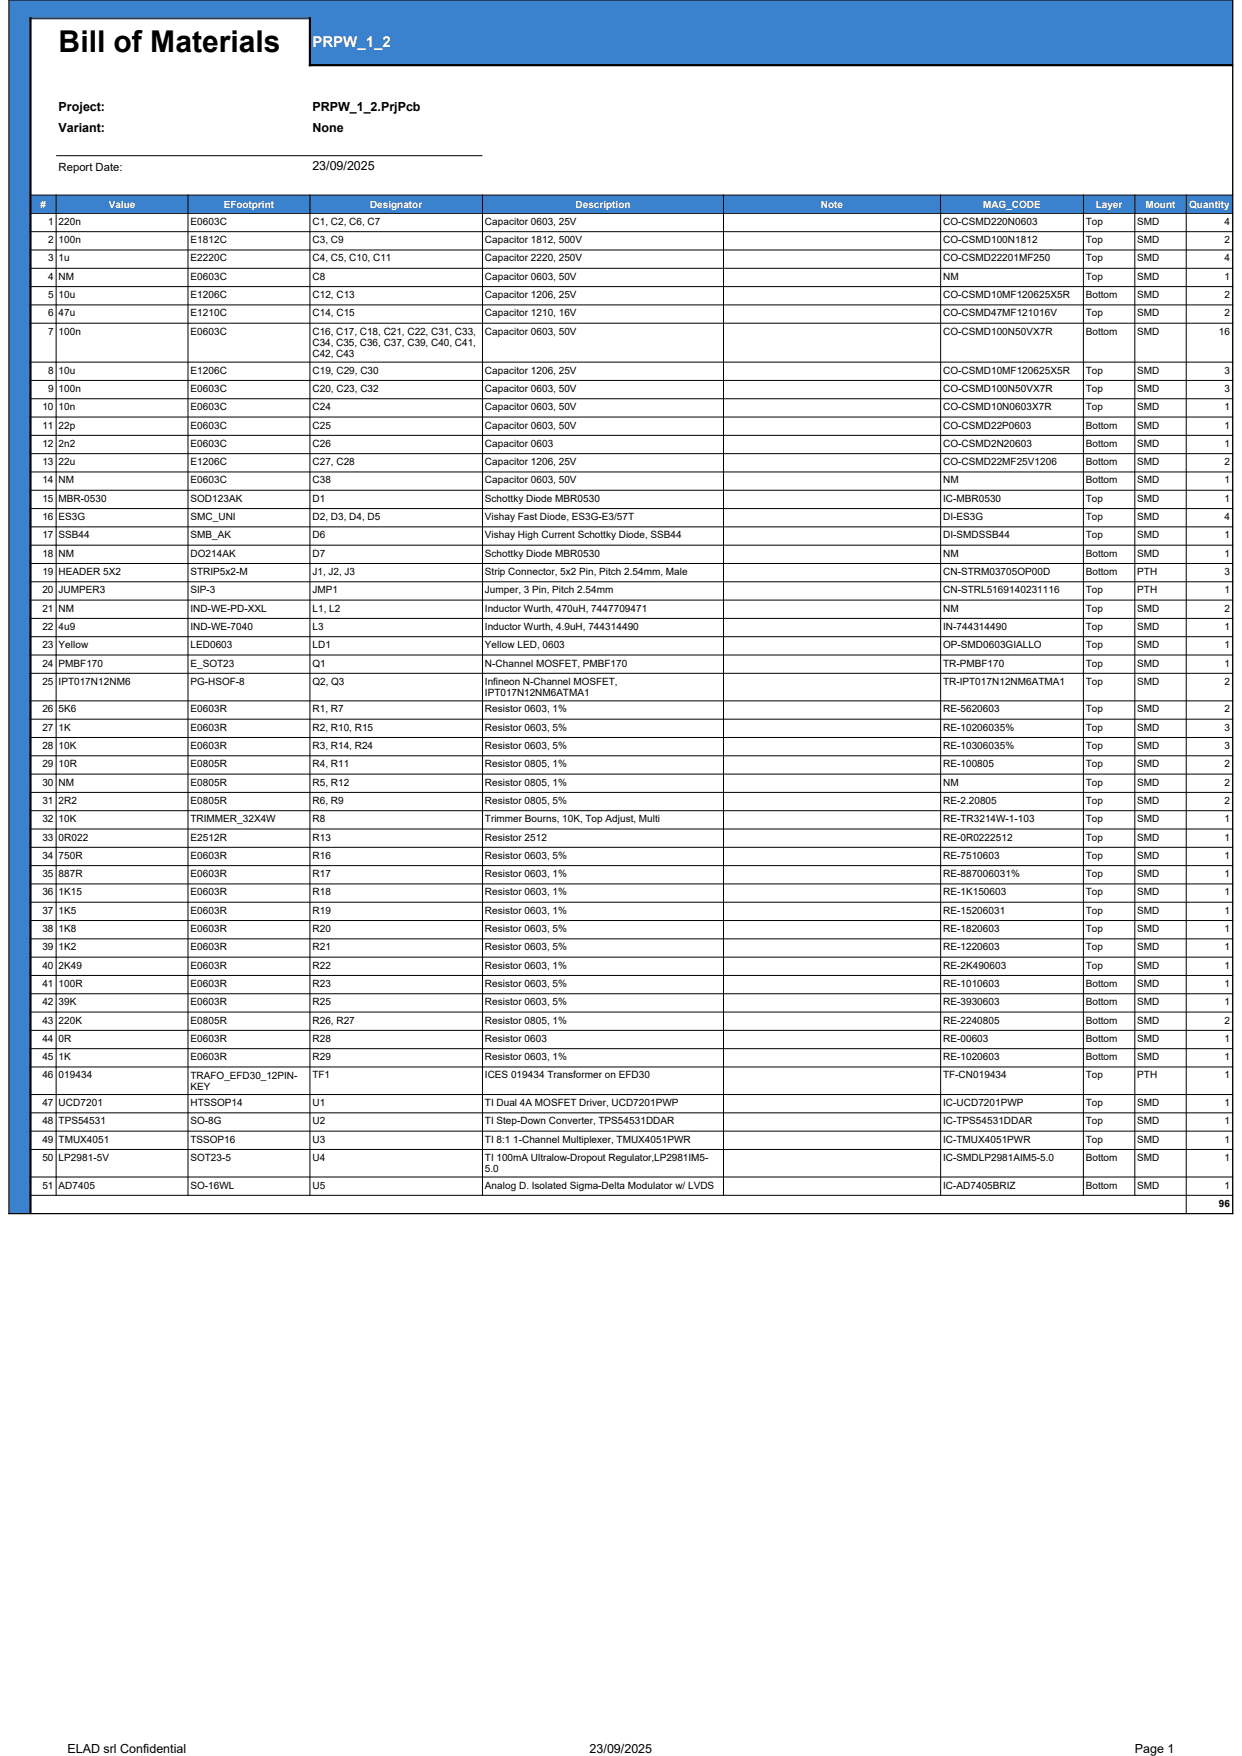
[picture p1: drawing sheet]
<svg xmlns="http://www.w3.org/2000/svg" width="210mm" height="297mm" viewBox="0 0 210 297" stroke-linecap="round" stroke-linejoin="round" font-family="sans-serif">
<defs><g id="words">
<text font-size="5.1" x="9.9" y="8.8">Bill of Materials</text>
<text font-size="2.5" fill="#fff" x="52.8" y="7.9">PRPW_1_2</text>
<g font-size="2.1">
<text x="9.9" y="18.7">Project:</text>
<text x="9.9" y="22.4">Variant:</text>
<text x="52.8" y="18.7">PRPW_1_2.PrjPcb</text>
<text x="52.8" y="22.4">None</text>
<text x="52.8" y="28.8">23/09/2025</text>
<text x="11.4" y="296.5">ELAD srl Confidential</text>
<text x="99.7" y="296.5">23/09/2025</text>
<text x="191.9" y="296.5">Page 1</text>
</g>
<text font-size="1.9" x="9.9" y="28.9">Report Date:</text>
<g font-size="1.7" fill="#fff">
<text x="6.8" y="35.1">#</text>
<text x="18.4" y="35.1">Value</text>
<text x="37.8" y="35.1">EFootprint</text>
<text x="62.6" y="35.1">Designator</text>
<text x="97.3" y="35.1">Description</text>
<text x="138.8" y="35.1">Note</text>
<text x="166.2" y="35.1">MAG_CODE</text>
<text x="185.3" y="35.1">Layer</text>
<text x="193.7" y="35.1">Mount</text>
<text x="201.1" y="35.1">Quantity</text>
</g>
<g font-size="1.7">
<text x="8.1" y="38">1</text>
<text x="8.1" y="41.1">2</text>
<text x="9.9" y="38">220n</text>
<text x="9.9" y="41.1">100n</text>
<text x="32.2" y="38">E0603C</text>
<text x="32.2" y="41.1">E1812C</text>
<text x="52.8" y="38">C1, C2, C6, C7</text>
<text x="52.8" y="41.1">C3, C9</text>
<text x="82" y="38">Capacitor 0603, 25V</text>
<text x="82" y="41.1">Capacitor 1812, 500V</text>
<text x="159.5" y="38">CO-CSMD220N0603</text>
<text x="159.5" y="41.1">CO-CSMD100N1812</text>
<text x="183.6" y="38">Top</text>
<text x="183.6" y="41.1">Top</text>
<text x="192.3" y="38">SMD</text>
<text x="192.3" y="41.1">SMD</text>
<text x="207.1" y="38">4</text>
<text x="207.1" y="41.1">2</text>
<text x="8.1" y="44.2">3</text>
<text x="8.1" y="47.3">4</text>
<text x="9.9" y="44.2">1u</text>
<text x="9.9" y="47.3">NM</text>
<text x="32.2" y="44.2">E2220C</text>
<text x="32.2" y="47.3">E0603C</text>
<text x="52.8" y="44.2">C4, C5, C10, C11</text>
<text x="52.8" y="47.3">C8</text>
<text x="82" y="44.2">Capacitor 2220, 250V</text>
<text x="82" y="47.3">Capacitor 0603, 50V</text>
<text x="159.5" y="44.2">CO-CSMD22201MF250</text>
<text x="159.5" y="47.3">NM</text>
<text x="183.6" y="44.2">Top</text>
<text x="183.6" y="47.3">Top</text>
<text x="192.3" y="44.2">SMD</text>
<text x="192.3" y="47.3">SMD</text>
<text x="207.1" y="44.2">4</text>
<text x="207.1" y="47.3">1</text>
<text x="8.1" y="50.4">5</text>
<text x="8.1" y="53.5">6</text>
<text x="9.9" y="50.4">10u</text>
<text x="9.9" y="53.5">47u</text>
<text x="32.2" y="50.4">E1206C</text>
<text x="32.2" y="53.5">E1210C</text>
<text x="52.8" y="50.4">C12, C13</text>
<text x="52.8" y="53.5">C14, C15</text>
<text x="82" y="50.4">Capacitor 1206, 25V</text>
<text x="82" y="53.5">Capacitor 1210, 16V</text>
<text x="159.5" y="50.4">CO-CSMD10MF120625X5R</text>
<text x="159.5" y="53.5">CO-CSMD47MF121016V</text>
<text x="183.6" y="50.4">Bottom</text>
<text x="183.6" y="53.5">Top</text>
<text x="192.3" y="50.4">SMD</text>
<text x="192.3" y="53.5">SMD</text>
<text x="207.1" y="50.4">2</text>
<text x="207.1" y="53.5">2</text>
<text x="8.1" y="56.6">7</text>
<text x="9.9" y="56.6">100n</text>
<text x="32.2" y="56.6">E0603C</text>
<text x="52.8" y="56.6">C16, C17, C18, C21, C22, C31, C33,</text>
<text x="52.8" y="58.5">C34, C35, C36, C37, C39, C40, C41,</text>
<text x="82" y="56.6">Capacitor 0603, 50V</text>
<text x="159.5" y="56.6">CO-CSMD100N50VX7R</text>
<text x="183.6" y="56.6">Bottom</text>
<text x="192.3" y="56.6">SMD</text>
<text x="206.1" y="56.6">16</text>
<text x="8.1" y="63.2">8</text>
<text x="9.9" y="63.2">10u</text>
<text x="32.2" y="63.2">E1206C</text>
<text x="52.8" y="63.2">C19, C29, C30</text>
<text x="52.8" y="60.4">C42, C43</text>
<text x="82" y="63.2">Capacitor 1206, 25V</text>
<text x="159.5" y="63.2">CO-CSMD10MF120625X5R</text>
<text x="183.6" y="63.2">Top</text>
<text x="192.3" y="63.2">SMD</text>
<text x="207.1" y="63.2">3</text>
<text x="7.2" y="69.4">10</text>
<text x="8.1" y="66.3">9</text>
<text x="9.9" y="66.3">100n</text>
<text x="9.9" y="69.4">10n</text>
<text x="32.2" y="66.3">E0603C</text>
<text x="32.2" y="69.4">E0603C</text>
<text x="52.8" y="66.3">C20, C23, C32</text>
<text x="52.8" y="69.4">C24</text>
<text x="82" y="66.3">Capacitor 0603, 50V</text>
<text x="82" y="69.4">Capacitor 0603, 50V</text>
<text x="159.5" y="66.3">CO-CSMD100N50VX7R</text>
<text x="159.5" y="69.4">CO-CSMD10N0603X7R</text>
<text x="183.6" y="66.3">Top</text>
<text x="183.6" y="69.4">Top</text>
<text x="192.3" y="66.3">SMD</text>
<text x="192.3" y="69.4">SMD</text>
<text x="207.1" y="66.3">3</text>
<text x="207.1" y="69.4">1</text>
<text x="7.2" y="72.5">11</text>
<text x="7.2" y="75.6">12</text>
<text x="9.9" y="72.5">22p</text>
<text x="9.9" y="75.6">2n2</text>
<text x="32.2" y="72.5">E0603C</text>
<text x="32.2" y="75.6">E0603C</text>
<text x="52.8" y="72.5">C25</text>
<text x="52.8" y="75.6">C26</text>
<text x="82" y="72.5">Capacitor 0603, 50V</text>
<text x="82" y="75.6">Capacitor 0603</text>
<text x="159.5" y="72.5">CO-CSMD22P0603</text>
<text x="159.5" y="75.6">CO-CSMD2N20603</text>
<text x="183.6" y="72.5">Bottom</text>
<text x="183.6" y="75.6">Bottom</text>
<text x="192.3" y="72.5">SMD</text>
<text x="192.3" y="75.6">SMD</text>
<text x="207.1" y="72.5">1</text>
<text x="207.1" y="75.6">1</text>
<text x="7.2" y="78.7">13</text>
<text x="7.2" y="81.8">14</text>
<text x="9.9" y="78.7">22u</text>
<text x="9.9" y="81.8">NM</text>
<text x="32.2" y="78.7">E1206C</text>
<text x="32.2" y="81.8">E0603C</text>
<text x="52.8" y="78.7">C27, C28</text>
<text x="52.8" y="81.8">C38</text>
<text x="82" y="78.7">Capacitor 1206, 25V</text>
<text x="82" y="81.8">Capacitor 0603, 50V</text>
<text x="159.5" y="78.7">CO-CSMD22MF25V1206</text>
<text x="159.5" y="81.8">NM</text>
<text x="183.6" y="78.7">Bottom</text>
<text x="183.6" y="81.8">Bottom</text>
<text x="192.3" y="78.7">SMD</text>
<text x="192.3" y="81.8">SMD</text>
<text x="207.1" y="78.7">2</text>
<text x="207.1" y="81.8">1</text>
<text x="7.2" y="84.9">15</text>
<text x="7.2" y="88">16</text>
<text x="9.9" y="84.9">MBR-0530</text>
<text x="9.9" y="88">ES3G</text>
<text x="32.2" y="84.9">SOD123AK</text>
<text x="32.2" y="88">SMC_UNI</text>
<text x="52.8" y="84.9">D1</text>
<text x="52.8" y="88">D2, D3, D4, D5</text>
<text x="82" y="84.9">Schottky Diode MBR0530</text>
<text x="82" y="88">Vishay Fast Diode, ES3G-E3/57T</text>
<text x="159.5" y="84.9">IC-MBR0530</text>
<text x="159.5" y="88">DI-ES3G</text>
<text x="183.6" y="84.9">Top</text>
<text x="183.6" y="88">Top</text>
<text x="192.3" y="84.9">SMD</text>
<text x="192.3" y="88">SMD</text>
<text x="207.1" y="84.9">1</text>
<text x="207.1" y="88">4</text>
<text x="7.2" y="91.1">17</text>
<text x="7.2" y="94.2">18</text>
<text x="9.9" y="91.1">SSB44</text>
<text x="9.9" y="94.2">NM</text>
<text x="32.2" y="91.1">SMB_AK</text>
<text x="32.2" y="94.2">DO214AK</text>
<text x="52.8" y="91.1">D6</text>
<text x="52.8" y="94.2">D7</text>
<text x="82" y="91.1">Vishay High Current Schottky Diode, SSB44</text>
<text x="82" y="94.2">Schottky Diode MBR0530</text>
<text x="159.5" y="91.1">DI-SMDSSB44</text>
<text x="159.5" y="94.2">NM</text>
<text x="183.6" y="91.1">Top</text>
<text x="183.6" y="94.2">Bottom</text>
<text x="192.3" y="91.1">SMD</text>
<text x="192.3" y="94.2">SMD</text>
<text x="207.1" y="91.1">1</text>
<text x="207.1" y="94.2">1</text>
<text x="7.2" y="97.2">19</text>
<text x="7.2" y="100.3">20</text>
<text x="9.9" y="97.2">HEADER 5X2</text>
<text x="9.9" y="100.3">JUMPER3</text>
<text x="32.2" y="97.2">STRIP5x2-M</text>
<text x="32.2" y="100.3">SIP-3</text>
<text x="52.8" y="97.2">J1, J2, J3</text>
<text x="52.8" y="100.3">JMP1</text>
<text x="82" y="97.2">Strip Connector, 5x2 Pin, Pitch 2.54mm, Male</text>
<text x="82" y="100.3">Jumper, 3 Pin, Pitch 2.54mm</text>
<text x="159.5" y="97.2">CN-STRM03705OP00D</text>
<text x="159.5" y="100.3">CN-STRL5169140231116</text>
<text x="183.6" y="97.2">Bottom</text>
<text x="183.6" y="100.3">Top</text>
<text x="192.3" y="97.2">PTH</text>
<text x="192.3" y="100.3">PTH</text>
<text x="207.1" y="97.2">3</text>
<text x="207.1" y="100.3">1</text>
<text x="7.2" y="103.4">21</text>
<text x="7.2" y="106.5">22</text>
<text x="9.9" y="103.4">NM</text>
<text x="9.9" y="106.5">4u9</text>
<text x="32.2" y="103.4">IND-WE-PD-XXL</text>
<text x="32.2" y="106.5">IND-WE-7040</text>
<text x="52.8" y="103.4">L1, L2</text>
<text x="52.8" y="106.5">L3</text>
<text x="82" y="103.4">Inductor Wurth, 470uH, 7447709471</text>
<text x="82" y="106.5">Inductor Wurth, 4.9uH, 744314490</text>
<text x="159.5" y="103.4">NM</text>
<text x="159.5" y="106.5">IN-744314490</text>
<text x="183.6" y="103.4">Top</text>
<text x="183.6" y="106.5">Top</text>
<text x="192.3" y="103.4">SMD</text>
<text x="192.3" y="106.5">SMD</text>
<text x="207.1" y="103.4">2</text>
<text x="207.1" y="106.5">1</text>
<text x="7.2" y="109.6">23</text>
<text x="7.2" y="112.7">24</text>
<text x="9.9" y="109.6">Yellow</text>
<text x="9.9" y="112.7">PMBF170</text>
<text x="32.2" y="109.6">LED0603</text>
<text x="32.2" y="112.7">E_SOT23</text>
<text x="52.8" y="109.6">LD1</text>
<text x="52.8" y="112.7">Q1</text>
<text x="82" y="109.6">Yellow LED, 0603</text>
<text x="82" y="112.7">N-Channel MOSFET, PMBF170</text>
<text x="159.5" y="109.6">OP-SMD0603GIALLO</text>
<text x="159.5" y="112.7">TR-PMBF170</text>
<text x="183.6" y="109.6">Top</text>
<text x="183.6" y="112.7">Top</text>
<text x="192.3" y="109.6">SMD</text>
<text x="192.3" y="112.7">SMD</text>
<text x="207.1" y="109.6">1</text>
<text x="207.1" y="112.7">1</text>
<text x="7.2" y="115.8">25</text>
<text x="9.9" y="115.8">IPT017N12NM6</text>
<text x="32.2" y="115.8">PG-HSOF-8</text>
<text x="52.8" y="115.8">Q2, Q3</text>
<text x="82" y="115.8">Infineon N-Channel MOSFET,</text>
<text x="82" y="117.7">IPT017N12NM6ATMA1</text>
<text x="159.5" y="115.8">TR-IPT017N12NM6ATMA1</text>
<text x="183.6" y="115.8">Top</text>
<text x="192.3" y="115.8">SMD</text>
<text x="207.1" y="115.8">2</text>
<text x="7.2" y="120.5">26</text>
<text x="7.2" y="123.6">27</text>
<text x="9.9" y="120.5">5K6</text>
<text x="9.9" y="123.6">1K</text>
<text x="32.2" y="120.5">E0603R</text>
<text x="32.2" y="123.6">E0603R</text>
<text x="52.8" y="120.5">R1, R7</text>
<text x="52.8" y="123.6">R2, R10, R15</text>
<text x="82" y="120.5">Resistor 0603, 1%</text>
<text x="82" y="123.6">Resistor 0603, 5%</text>
<text x="159.5" y="120.5">RE-5620603</text>
<text x="159.5" y="123.6">RE-10206035%</text>
<text x="183.6" y="120.5">Top</text>
<text x="183.6" y="123.6">Top</text>
<text x="192.3" y="120.5">SMD</text>
<text x="192.3" y="123.6">SMD</text>
<text x="207.1" y="120.5">2</text>
<text x="207.1" y="123.6">3</text>
<text x="7.2" y="126.7">28</text>
<text x="7.2" y="129.8">29</text>
<text x="9.9" y="126.7">10K</text>
<text x="9.9" y="129.8">10R</text>
<text x="32.2" y="126.7">E0603R</text>
<text x="32.2" y="129.8">E0805R</text>
<text x="52.8" y="126.7">R3, R14, R24</text>
<text x="52.8" y="129.8">R4, R11</text>
<text x="82" y="126.7">Resistor 0603, 5%</text>
<text x="82" y="129.8">Resistor 0805, 1%</text>
<text x="159.5" y="126.7">RE-10306035%</text>
<text x="159.5" y="129.8">RE-100805</text>
<text x="183.6" y="126.7">Top</text>
<text x="183.6" y="129.8">Top</text>
<text x="192.3" y="126.7">SMD</text>
<text x="192.3" y="129.8">SMD</text>
<text x="207.1" y="126.7">3</text>
<text x="207.1" y="129.8">2</text>
<text x="7.2" y="132.9">30</text>
<text x="7.2" y="136">31</text>
<text x="9.9" y="132.9">NM</text>
<text x="9.9" y="136">2R2</text>
<text x="32.2" y="132.9">E0805R</text>
<text x="32.2" y="136">E0805R</text>
<text x="52.8" y="132.9">R5, R12</text>
<text x="52.8" y="136">R6, R9</text>
<text x="82" y="132.9">Resistor 0805, 1%</text>
<text x="82" y="136">Resistor 0805, 5%</text>
<text x="159.5" y="132.9">NM</text>
<text x="159.5" y="136">RE-2.20805</text>
<text x="183.6" y="132.9">Top</text>
<text x="183.6" y="136">Top</text>
<text x="192.3" y="132.9">SMD</text>
<text x="192.3" y="136">SMD</text>
<text x="207.1" y="132.9">2</text>
<text x="207.1" y="136">2</text>
<text x="7.2" y="139.1">32</text>
<text x="7.2" y="142.2">33</text>
<text x="9.9" y="139.1">10K</text>
<text x="9.9" y="142.2">0R022</text>
<text x="32.2" y="139.1">TRIMMER_32X4W</text>
<text x="32.2" y="142.2">E2512R</text>
<text x="52.8" y="139.1">R8</text>
<text x="52.8" y="142.2">R13</text>
<text x="82" y="139.1">Trimmer Bourns, 10K, Top Adjust, Multi</text>
<text x="82" y="142.2">Resistor 2512</text>
<text x="159.5" y="139.1">RE-TR3214W-1-103</text>
<text x="159.5" y="142.2">RE-0R0222512</text>
<text x="183.6" y="139.1">Top</text>
<text x="183.6" y="142.2">Top</text>
<text x="192.3" y="139.1">SMD</text>
<text x="192.3" y="142.2">SMD</text>
<text x="207.1" y="139.1">1</text>
<text x="207.1" y="142.2">1</text>
<text x="7.2" y="145.3">34</text>
<text x="7.2" y="148.4">35</text>
<text x="9.9" y="145.3">750R</text>
<text x="9.9" y="148.4">887R</text>
<text x="32.2" y="145.3">E0603R</text>
<text x="32.2" y="148.4">E0603R</text>
<text x="52.8" y="145.3">R16</text>
<text x="52.8" y="148.4">R17</text>
<text x="82" y="145.3">Resistor 0603, 5%</text>
<text x="82" y="148.4">Resistor 0603, 1%</text>
<text x="159.5" y="145.3">RE-7510603</text>
<text x="159.5" y="148.4">RE-887006031%</text>
<text x="183.6" y="145.3">Top</text>
<text x="183.6" y="148.4">Top</text>
<text x="192.3" y="145.3">SMD</text>
<text x="192.3" y="148.4">SMD</text>
<text x="207.1" y="145.3">1</text>
<text x="207.1" y="148.4">1</text>
<text x="7.2" y="151.4">36</text>
<text x="7.2" y="154.5">37</text>
<text x="9.9" y="151.4">1K15</text>
<text x="9.9" y="154.5">1K5</text>
<text x="32.2" y="151.4">E0603R</text>
<text x="32.2" y="154.5">E0603R</text>
<text x="52.8" y="151.4">R18</text>
<text x="52.8" y="154.5">R19</text>
<text x="82" y="151.4">Resistor 0603, 1%</text>
<text x="82" y="154.5">Resistor 0603, 1%</text>
<text x="159.5" y="151.4">RE-1K150603</text>
<text x="159.5" y="154.5">RE-15206031</text>
<text x="183.6" y="151.4">Top</text>
<text x="183.6" y="154.5">Top</text>
<text x="192.3" y="151.4">SMD</text>
<text x="192.3" y="154.5">SMD</text>
<text x="207.1" y="151.4">1</text>
<text x="207.1" y="154.5">1</text>
<text x="7.2" y="157.6">38</text>
<text x="7.2" y="160.7">39</text>
<text x="9.9" y="157.6">1K8</text>
<text x="9.9" y="160.7">1K2</text>
<text x="32.2" y="157.6">E0603R</text>
<text x="32.2" y="160.7">E0603R</text>
<text x="52.8" y="157.6">R20</text>
<text x="52.8" y="160.7">R21</text>
<text x="82" y="157.6">Resistor 0603, 5%</text>
<text x="82" y="160.7">Resistor 0603, 5%</text>
<text x="159.5" y="157.6">RE-1820603</text>
<text x="159.5" y="160.7">RE-1220603</text>
<text x="183.6" y="157.6">Top</text>
<text x="183.6" y="160.7">Top</text>
<text x="192.3" y="157.6">SMD</text>
<text x="192.3" y="160.7">SMD</text>
<text x="207.1" y="157.6">1</text>
<text x="207.1" y="160.7">1</text>
<text x="7.2" y="163.8">40</text>
<text x="7.2" y="166.9">41</text>
<text x="9.9" y="163.8">2K49</text>
<text x="9.9" y="166.9">100R</text>
<text x="32.2" y="163.8">E0603R</text>
<text x="32.2" y="166.9">E0603R</text>
<text x="52.8" y="163.8">R22</text>
<text x="52.8" y="166.9">R23</text>
<text x="82" y="163.8">Resistor 0603, 1%</text>
<text x="82" y="166.9">Resistor 0603, 5%</text>
<text x="159.5" y="163.8">RE-2K490603</text>
<text x="159.5" y="166.9">RE-1010603</text>
<text x="183.6" y="163.8">Top</text>
<text x="183.6" y="166.9">Bottom</text>
<text x="192.3" y="163.8">SMD</text>
<text x="192.3" y="166.9">SMD</text>
<text x="207.1" y="163.8">1</text>
<text x="207.1" y="166.9">1</text>
<text x="7.2" y="170">42</text>
<text x="7.2" y="173.1">43</text>
<text x="9.9" y="170">39K</text>
<text x="9.9" y="173.1">220K</text>
<text x="32.2" y="170">E0603R</text>
<text x="32.2" y="173.1">E0805R</text>
<text x="52.8" y="170">R25</text>
<text x="52.8" y="173.1">R26, R27</text>
<text x="82" y="170">Resistor 0603, 5%</text>
<text x="82" y="173.1">Resistor 0805, 1%</text>
<text x="159.5" y="170">RE-3930603</text>
<text x="159.5" y="173.1">RE-2240805</text>
<text x="183.6" y="170">Bottom</text>
<text x="183.6" y="173.1">Bottom</text>
<text x="192.3" y="170">SMD</text>
<text x="192.3" y="173.1">SMD</text>
<text x="207.1" y="170">1</text>
<text x="207.1" y="173.1">2</text>
<text x="7.2" y="176.2">44</text>
<text x="7.2" y="179.3">45</text>
<text x="9.9" y="176.2">0R</text>
<text x="9.9" y="179.3">1K</text>
<text x="32.2" y="176.2">E0603R</text>
<text x="32.2" y="179.3">E0603R</text>
<text x="52.8" y="176.2">R28</text>
<text x="52.8" y="179.3">R29</text>
<text x="82" y="176.2">Resistor 0603</text>
<text x="82" y="179.3">Resistor 0603, 1%</text>
<text x="159.5" y="176.2">RE-00603</text>
<text x="159.5" y="179.3">RE-1020603</text>
<text x="183.6" y="176.2">Bottom</text>
<text x="183.6" y="179.3">Bottom</text>
<text x="192.3" y="176.2">SMD</text>
<text x="192.3" y="179.3">SMD</text>
<text x="207.1" y="176.2">1</text>
<text x="207.1" y="179.3">1</text>
<text x="7.2" y="182.4">46</text>
<text x="9.9" y="182.4">019434</text>
<text x="32.2" y="182.4">TRAFO_EFD30_12PIN-</text>
<text x="32.2" y="184.3">KEY</text>
<text x="52.8" y="182.4">TF1</text>
<text x="82" y="182.4">ICES 019434 Transformer on EFD30</text>
<text x="159.5" y="182.4">TF-CN019434</text>
<text x="183.6" y="182.4">Top</text>
<text x="192.3" y="182.4">PTH</text>
<text x="207.1" y="182.4">1</text>
<text x="7.2" y="187.1">47</text>
<text x="7.2" y="190.2">48</text>
<text x="9.9" y="187.1">UCD7201</text>
<text x="9.9" y="190.2">TPS54531</text>
<text x="32.2" y="187.1">HTSSOP14</text>
<text x="32.2" y="190.2">SO-8G</text>
<text x="52.8" y="187.1">U1</text>
<text x="52.8" y="190.2">U2</text>
<text x="82" y="187.1">TI Dual 4A MOSFET Driver, UCD7201PWP</text>
<text x="82" y="190.2">TI Step-Down Converter, TPS54531DDAR</text>
<text x="159.5" y="187.1">IC-UCD7201PWP</text>
<text x="159.5" y="190.2">IC-TPS54531DDAR</text>
<text x="183.6" y="187.1">Top</text>
<text x="183.6" y="190.2">Top</text>
<text x="192.3" y="187.1">SMD</text>
<text x="192.3" y="190.2">SMD</text>
<text x="207.1" y="187.1">1</text>
<text x="207.1" y="190.2">1</text>
<text x="7.2" y="193.3">49</text>
<text x="7.2" y="196.4">50</text>
<text x="9.9" y="193.3">TMUX4051</text>
<text x="9.9" y="196.4">LP2981-5V</text>
<text x="32.2" y="193.3">TSSOP16</text>
<text x="32.2" y="196.4">SOT23-5</text>
<text x="52.8" y="193.3">U3</text>
<text x="52.8" y="196.4">U4</text>
<text x="82" y="193.3">TI 8:1 1-Channel Multiplexer, TMUX4051PWR</text>
<text x="82" y="196.4">TI 100mA Ultralow-Dropout Regulator,LP2981IM5-</text>
<text x="159.5" y="193.3">IC-TMUX4051PWR</text>
<text x="159.5" y="196.4">IC-SMDLP2981AIM5-5.0</text>
<text x="183.6" y="193.3">Top</text>
<text x="183.6" y="196.4">Bottom</text>
<text x="192.3" y="193.3">SMD</text>
<text x="192.3" y="196.4">SMD</text>
<text x="207.1" y="193.3">1</text>
<text x="207.1" y="196.4">1</text>
<text x="7.2" y="201">51</text>
<text x="9.9" y="201">AD7405</text>
<text x="32.2" y="201">SO-16WL</text>
<text x="52.8" y="201">U5</text>
<text x="82" y="201">Analog D. Isolated Sigma-Delta Modulator w/ LVDS</text>
<text x="82" y="198.2">5.0</text>
<text x="159.5" y="201">IC-AD7405BRIZ</text>
<text x="183.6" y="201">Bottom</text>
<text x="192.3" y="201">SMD</text>
<text x="207.1" y="201">1</text>
<text x="206.1" y="204.1">96</text>
</g>
</g></defs>
<g fill="#3a82ce">
<path d="M1.5 0h206.9v3.1h-206.9z" fill-rule="evenodd"/>
<path d="M1.5 3.1h3.6v7.9h-3.6z" fill-rule="evenodd"/>
</g>
<path d="M5.1 3.1h47.3v7.9h-47.3z" fill-rule="evenodd" fill="#fff"/>
<g fill="#3a82ce">
<path d="M52.4 3.1h156v7.9h-156z" fill-rule="evenodd"/>
<path d="M1.5 11h3.6v22h-3.6z" fill-rule="evenodd"/>
</g>
<path d="M5.1 11h203.3v22h-203.3z" fill-rule="evenodd" fill="#fff"/>
<g fill="#3a82ce">
<path d="M1.5 33h206.9v3.1h-206.9z" fill-rule="evenodd"/>
<path d="M1.5 36.1h3.6v166h-3.6z" fill-rule="evenodd"/>
</g>
<path d="M5.1 36.1h203.3v166h-203.3z" fill-rule="evenodd" fill="#fff"/>
<path d="M1.5 202.1h3.6v3.1h-3.6z" fill-rule="evenodd" fill="#3a82ce"/>
<path d="M200.5 202.1h7.9v3.1h-7.9z" fill-rule="evenodd" fill="#fff"/>
<g fill="none" stroke="#000" stroke-width=".17">
<path d="M1.4 0h207.1M1.5 -.1v205.4M208.4 -.1v205.4M5 33h203.5M5 36.1h203.5M5 39.2h203.5M9.5 26.3h72.1M9.5 32.9v169.3M31.8 32.9v169.3M52.4 32.9v169.3M81.6 32.9v169.3M122.3 32.9v169.3"/>
<path d="M159.1 32.9v169.3M183.2 32.9v169.3M191.9 32.9v169.3M200.6 32.9v172.4M5 42.3h203.5M5 45.4h203.5M5 48.5h203.5M5 51.6h203.5M5 54.7h203.5M5 61.2h203.5M5 64.3h203.5M5 67.4h203.5"/>
<path d="M5 70.5h203.5M5 73.6h203.5M5 76.7h203.5M5 79.8h203.5M5 82.9h203.5M5 86h203.5M5 89.1h203.5M5 92.2h203.5M5 95.3h203.5M5 98.4h203.5M5 101.5h203.5M5 104.6h203.5"/>
<path d="M5 107.7h203.5M5 110.8h203.5M5 113.9h203.5M5 118.5h203.5M5 121.6h203.5M5 124.7h203.5M5 127.8h203.5M5 130.9h203.5M5 134h203.5M5 137.1h203.5M5 140.2h203.5M5 143.3h203.5"/>
<path d="M5 146.4h203.5M5 149.5h203.5M5 152.6h203.5M5 155.7h203.5M5 158.8h203.5M5 161.9h203.5M5 165h203.5M5 168.1h203.5M5 171.2h203.5M5 174.3h203.5M5 177.4h203.5M5 180.5h203.5"/>
<path d="M5 185.1h203.5M5 188.2h203.5M5 191.3h203.5M5 194.4h203.5M5 199.1h203.5M1.4 205.3h207.1M5 202.2h203.5"/>
</g>
<path d="M5 3.1h47.6" fill="none" stroke="#339" stroke-width=".37"/>
<path d="M5.2 2.9v202.4M52.2 11h156.3M52.4 2.9v8.3" fill="none" stroke="#000" stroke-width=".37"/>
<use href="#words"/>
</svg>
